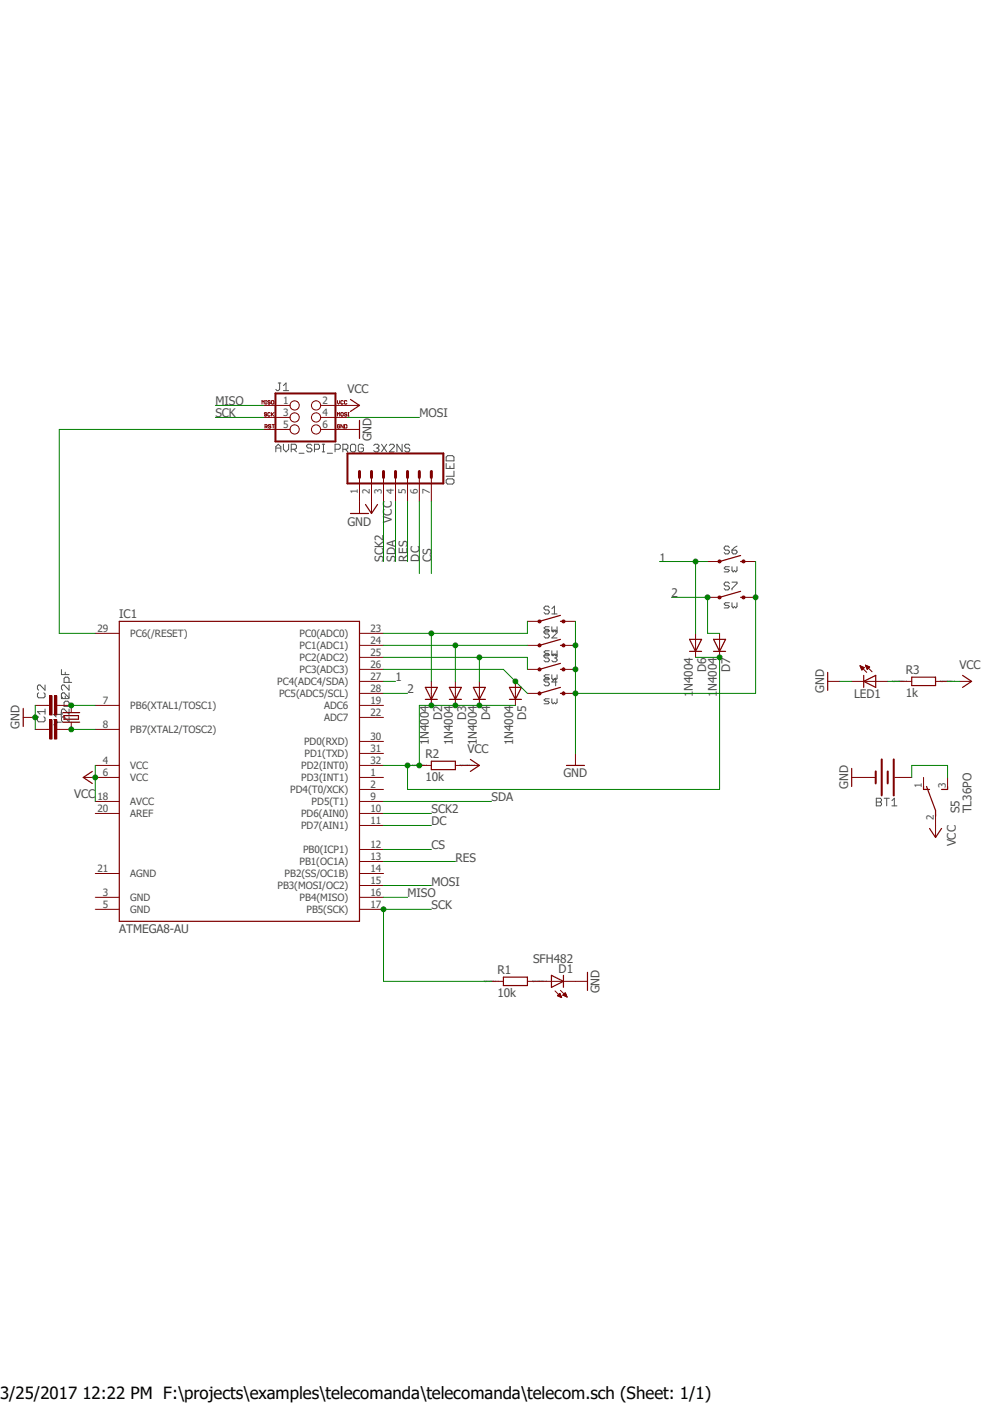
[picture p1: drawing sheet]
<svg xmlns="http://www.w3.org/2000/svg" width="210mm" height="297mm" viewBox="0 0 210 297" stroke-linecap="round" stroke-linejoin="round" font-family="sans-serif">
<defs><g id="words">
<text font-size="3.6" x="0" y="296">3/25/2017 12:22 PM F:\projects\examples\telecomanda\telecomanda\telecom.sch (Sheet: 1/1)</text>
<g font-size="2.5" fill="#505050">
<text x="73.5" y="83.2">VCC</text>
<text x="45.6" y="85.8">MISO</text>
<text x="45.6" y="88.3">SCK</text>
<text x="88.7" y="88.3">MOSI</text>
<text x="78.6" y="93.4" transform="rotate(-90 78.6 93.4)">GND</text>
<text x="73.5" y="111.2">GND</text>
<text x="82.9" y="110.5" transform="rotate(-90 82.9 110.5)">VCC</text>
<text x="81.1" y="118.8" transform="rotate(-90 81.1 118.8)">SCK2</text>
<text x="83.7" y="118.8" transform="rotate(-90 83.7 118.8)">SDA</text>
<text x="86.2" y="118.8" transform="rotate(-90 86.2 118.8)">RES</text>
<text x="88.7" y="118.8" transform="rotate(-90 88.7 118.8)">DC</text>
<text x="91.3" y="118.8" transform="rotate(-90 91.3 118.8)">CS</text>
<text x="139.5" y="118.8">1</text>
<text x="25.2" y="130.7">IC1</text>
<text x="142" y="126.4">2</text>
<text x="149.4" y="142.1" transform="rotate(-90 149.4 142.1)">D6</text>
<text x="154.4" y="142.1" transform="rotate(-90 154.4 142.1)">D7</text>
<text x="191.6" y="142.7">R3</text>
<text x="202.9" y="141.6">VCC</text>
<text x="83.7" y="144.1">1</text>
<text x="86.2" y="146.7">2</text>
<text x="146.6" y="147.5" transform="rotate(-90 146.6 147.5)">1N4004</text>
<text x="151.6" y="147.5" transform="rotate(-90 151.6 147.5)">1N4004</text>
<text x="174.3" y="146.6" transform="rotate(-90 174.3 146.6)">GND</text>
<text x="180.6" y="147.7">LED1</text>
<text x="191.6" y="147.4">1k</text>
<text x="4.1" y="154.2" transform="rotate(-90 4.1 154.2)">GND</text>
<text x="93.5" y="152.3" transform="rotate(-90 93.5 152.3)">D2</text>
<text x="98.6" y="152.3" transform="rotate(-90 98.6 152.3)">D3</text>
<text x="103.7" y="152.3" transform="rotate(-90 103.7 152.3)">D4</text>
<text x="111.3" y="152.3" transform="rotate(-90 111.3 152.3)">D5</text>
<text x="90" y="160.4">R2</text>
<text x="90.7" y="157.7" transform="rotate(-90 90.7 157.7)">1N4004</text>
<text x="95.8" y="157.7" transform="rotate(-90 95.8 157.7)">1N4004</text>
<text x="98.8" y="159.4">VCC</text>
<text x="100.9" y="157.7" transform="rotate(-90 100.9 157.7)">1N4004</text>
<text x="108.5" y="157.7" transform="rotate(-90 108.5 157.7)">1N4004</text>
<text x="90" y="165.2">10k</text>
<text x="119.2" y="164.5">GND</text>
<text x="179.4" y="166.9" transform="rotate(-90 179.4 166.9)">GND</text>
<text x="15.7" y="168.8">VCC</text>
<text x="91.3" y="172.1">SCK2</text>
<text x="103.9" y="169.5">SDA</text>
<text x="202.9" y="172.1" transform="rotate(-90 202.9 172.1)">S5</text>
<text x="205.5" y="172.1" transform="rotate(-90 205.5 172.1)">TL36PO</text>
<text x="91.3" y="174.6">DC</text>
<text x="91.3" y="179.7">CS</text>
<text x="202.2" y="179.1" transform="rotate(-90 202.2 179.1)">VCC</text>
<text x="96.3" y="182.2">RES</text>
<text x="86.2" y="189.8">MISO</text>
<text x="91.3" y="187.3">MOSI</text>
<text x="25.2" y="197.4">ATMEGA8-AU</text>
<text x="91.3" y="192.4">SCK</text>
<text x="112.7" y="203.7">SFH482</text>
<text x="105.2" y="206.1">R1</text>
<text x="118.2" y="205.8">D1</text>
<text x="105.2" y="210.9">10k</text>
<text x="126.8" y="210.1" transform="rotate(-90 126.8 210.1)">GND</text>
</g>
<g font-size="2.1" fill="#505050">
<text x="59.9" y="85.4">1</text>
<text x="59.9" y="88">3</text>
<text x="68.2" y="85.4">2</text>
<text x="68.2" y="88">4</text>
<text x="59.9" y="90.5">5</text>
<text x="68.2" y="90.5">6</text>
<text x="75.7" y="104.5" transform="rotate(-90 75.7 104.5)">1</text>
<text x="78.2" y="104.5" transform="rotate(-90 78.2 104.5)">2</text>
<text x="80.7" y="104.5" transform="rotate(-90 80.7 104.5)">3</text>
<text x="83.3" y="104.5" transform="rotate(-90 83.3 104.5)">4</text>
<text x="85.8" y="104.5" transform="rotate(-90 85.8 104.5)">5</text>
<text x="88.3" y="104.5" transform="rotate(-90 88.3 104.5)">6</text>
<text x="90.9" y="104.5" transform="rotate(-90 90.9 104.5)">7</text>
<text x="20.6" y="133.6">29</text>
<text x="27.6" y="134.7">PC6(/RESET)</text>
<text x="63.3" y="137.3">PC1(ADC1)</text>
<text x="63.3" y="134.7">PC0(ADC0)</text>
<text x="78.4" y="136.2">24</text>
<text x="78.4" y="133.6">23</text>
<text x="63.3" y="142.4">PC3(ADC3)</text>
<text x="63.3" y="139.8">PC2(ADC2)</text>
<text x="78.4" y="143.8">27</text>
<text x="78.4" y="141.3">26</text>
<text x="78.4" y="138.7">25</text>
<text x="21.8" y="148.9">7</text>
<text x="27.6" y="150">PB6(XTAL1/TOSC1)</text>
<text x="58.6" y="144.9">PC4(ADC4/SDA)</text>
<text x="59" y="147.4">PC5(ADC5/SCL)</text>
<text x="68.5" y="150">ADC6</text>
<text x="78.4" y="146.3">28</text>
<text x="78.4" y="148.9">19</text>
<text x="21.8" y="154">8</text>
<text x="27.6" y="155.1">PB7(XTAL2/TOSC2)</text>
<text x="68.5" y="152.5">ADC7</text>
<text x="78.4" y="151.4">22</text>
<text x="21.8" y="161.6">4</text>
<text x="64.3" y="157.6">PD0(RXD)</text>
<text x="64.4" y="160.1">PD1(TXD)</text>
<text x="78.4" y="161.6">32</text>
<text x="78.4" y="159">31</text>
<text x="78.4" y="156.5">30</text>
<text x="21.8" y="164.1">6</text>
<text x="27.6" y="162.7">VCC</text>
<text x="27.6" y="165.2">VCC</text>
<text x="61.4" y="167.8">PD4(T0/XCK)</text>
<text x="63.7" y="165.2">PD3(INT1)</text>
<text x="63.7" y="162.7">PD2(INT0)</text>
<text x="78.4" y="166.6">2</text>
<text x="78.4" y="164.1">1</text>
<text x="195" y="166.6" transform="rotate(-90 195 166.6)">1</text>
<text x="200.1" y="166.6" transform="rotate(-90 200.1 166.6)">3</text>
<text x="20.6" y="171.7">20</text>
<text x="20.6" y="169.2">18</text>
<text x="27.6" y="172.8">AREF</text>
<text x="27.6" y="170.3">AVCC</text>
<text x="63.7" y="172.8">PD6(AIN0)</text>
<text x="65.9" y="170.3">PD5(T1)</text>
<text x="78.4" y="171.7">10</text>
<text x="78.4" y="169.2">9</text>
<text x="197.5" y="173.6" transform="rotate(-90 197.5 173.6)">2</text>
<text x="63.7" y="175.4">PD7(AIN1)</text>
<text x="78.4" y="179.3">12</text>
<text x="78.4" y="174.2">11</text>
<text x="20.6" y="184.4">21</text>
<text x="27.6" y="185.5">AGND</text>
<text x="60.2" y="185.5">PB2(SS/OC1B)</text>
<text x="63.3" y="183">PB1(OC1A)</text>
<text x="64.1" y="180.5">PB0(ICP1)</text>
<text x="78.4" y="184.4">14</text>
<text x="78.4" y="181.9">13</text>
<text x="21.8" y="189.5">3</text>
<text x="27.6" y="190.6">GND</text>
<text x="58.7" y="188.1">PB3(MOSI/OC2)</text>
<text x="63.4" y="190.6">PB4(MISO)</text>
<text x="78.4" y="189.5">16</text>
<text x="78.4" y="186.9">15</text>
<text x="21.8" y="192">5</text>
<text x="27.6" y="193.1">GND</text>
<text x="64.8" y="193.1">PB5(SCK)</text>
<text x="78.4" y="192">17</text>
</g>
<g font-size=".6" fill="#505050">
<text x="188.7" y="144.4">SpiceOrder 1</text>
<text x="198.8" y="144.4">SpiceOrder 2</text>
<text x="87.2" y="162.1">SpiceOrder 1</text>
<text x="97.3" y="162.1">SpiceOrder 2</text>
<text x="102.4" y="207.8">SpiceOrder 1</text>
<text x="112.5" y="207.8">SpiceOrder 2</text>
</g>
</g></defs>
<path d="M1.8 80.3l206.4 131.3M208.2 80.3l-206.4 131.3" fill="none" stroke="#fff" stroke-width=".21"/>
<g fill="none" stroke="#505050" stroke-width=".21">
<path d="M58.3 95.6v-1.1l.5-.5 .6 .5v1.1M58.3 94.8h1.1M58.8 81h.6M59.1 81v1.4l-.3 .2h-.2l-.3-.2M59.9 94v1l.6 .6 .5-.6v-1M59.9 82.6h1.1M59.9 81.6l.6-.6v1.6M61.6 95h.8l.3-.2v-.6l-.3-.2h-.8v1.6M62.1 95l.6 .6M63.2 95.9h1.1M66 94.2l-.3-.2h-.5l-.3 .2v.3l.3 .3h.5l.3 .2v.3l-.3 .3h-.5l-.3-.3M66.5 95h.8l.3-.2v-.6l-.3-.2h-.8v1.6"/>
<path d="M68.2 94h.5M68.2 95.6h.5M68.4 94v1.6M69.2 95.9h1.1M70.9 95h.8l.3-.2v-.6l-.3-.2h-.8v1.6M72.5 95h.8l.3-.2v-.6l-.3-.2h-.8v1.6M73 95l.6 .6M74.1 94.2l.3-.2h.5l.3 .2v1.1l-.3 .3h-.5l-.3-.3zM76.9 94.2l-.3-.2h-.6l-.2 .2v1.1l.2 .3h.6l.3-.3v-.5h-.6M77.4 95.9h1.1M79 94.2l.3-.2h.5l.3 .2v.3l-.3 .3M79.6 94.8h.2"/>
<path d="M79.8 94.8l.3 .2v.3l-.3 .3h-.5l-.3-.3M80.7 94l1.1 1.6M81.8 94l-1.1 1.6M82.3 94.2l.3-.2h.5l.3 .2v.3l-1.1 1.1h1.1M85 94v1.6l-1.1-1.6v1.6M86.7 94.2l-.3-.2h-.5l-.3 .2v.3l.3 .3h.5l.3 .2v.3l-.3 .3h-.5l-.3-.3M94.4 98v1.1h1.6v-1.1M94.7 96.4h1l.3 .3v.8h-1.6v-.8zM95.2 98.6v.5M96 99.7v1.1h-1.6M94.4 101.6l.3-.3h1l.3 .3v.5l-.3 .3h-1l-.3-.3zM154.3 119.9h-.9l-.2 .3 .2 .2h.6l.3 .3-.3 .3h-.8"/>
<path d="M154.3 115.8l-.3-.3h-.6l-.2 .3v.3l.2 .3h.6l.3 .2v.3l-.3 .3h-.6l-.2-.3M154.8 116.4h.8l.3 .2v.3l-.3 .3h-.5l-.3-.3zM154.8 119.9v.8l.3 .3 .2-.3 .3 .3 .3-.3v-.8M155.9 115.5l-.6 .3-.5 .6M116.2 132.6h-.8l-.3 .2 .3 .3h.5l.3 .3-.3 .3h-.8M116.2 137.7h-.8l-.3 .2 .3 .3h.5l.3 .3-.3 .2h-.8M116.2 128.5l-.3-.3h-.5l-.3 .3v.3l.3 .2h.5l.3 .3v.3l-.3 .3h-.5l-.3-.3M116.2 133.6l-.3-.3h-.5l-.3 .3v.3l.3 .2h.5l.3 .3v.3l-.3 .3h-.5l-.3-.3M116.2 138.6l-.3-.2h-.5l-.3 .2v.3l.3 .3h.5l.3 .3v.2l-.3 .3h-.5l-.3-.3M116.7 138.6l.3-.2h.5l.3 .2v.3l-.3 .3M116.7 132.6v.8l.3 .3 .3-.3 .2 .3 .3-.3v-.8M116.7 137.7v.8l.3 .2 .3-.2 .2 .2 .3-.2v-.8"/>
<path d="M116.7 133.6l.3-.3h.5l.3 .3v.3l-1.1 1.1h1.1M116.7 129.9h1.1M116.7 128.8l.6-.6v1.7M117.3 139.2h.2M117.5 139.2l.3 .3v.2l-.3 .3h-.5l-.3-.3M154.3 127.5h-.9l-.2 .3 .2 .3h.6l.3 .2-.3 .3h-.8M154.3 123.4l-.3-.3h-.6l-.2 .3v.3l.2 .3h.6l.3 .2v.3l-.3 .3h-.6l-.2-.3M154.8 123.1h1.1v.3l-1.1 1.1v.3M154.8 127.5v.8l.3 .3 .2-.3 .3 .3 .3-.3v-.8M8.2 146.6l-.3 .2v.6l.3 .2h1.1l.2-.2v-.6l-.2-.2M8.2 151.6l-.3 .3v.5l.3 .3h1.1l.2-.3v-.5l-.2-.3M9.5 144.9v1.1l-1-1.1h-.3l-.3 .3v.5l.3 .3"/>
<path d="M9.5 150v1.1M9.5 150.5h-1.6l.6 .6M11.3 152.2h.3l.5 .6M12.1 152.8l-.5 .5h-.3M12.1 152.8h.9M13 151.1h-1.7l.6 .6M13 150.6v1.1M13 141.6v1.1h1.6M13 146.7v1.1h1.6M13 147.4l.3 .2M13.8 142.2v.5M13.8 147.2v.6"/>
<path d="M14.6 144.4v-.8l-.2-.3h-.6l-.3 .3v.8h1.7M14.6 144.9v1.1l-1.1-1.1h-.2l-.3 .3v.5l.3 .3M14.6 146.6v1l-1.1-1h-.2l-.3 .2M14.6 149.4v-.8l-.2-.3h-.6l-.3 .3v.8h1.7M14.6 150v1.1l-1.1-1.1h-.2l-.3 .2v.6l.3 .3M14.6 151.6v1.1l-1.1-1.1h-.2l-.3 .3v.5l.3 .3M116.2 147.8h-.8l-.3 .3 .3 .2h.5l.3 .3-.3 .3h-.8M116.2 142.7h-.8l-.3 .3 .3 .3h.5l.3 .3-.3 .2h-.8M116.2 143.7l-.3-.2h-.5l-.3 .2v.3l.3 .3h.5l.3 .3v.2l-.3 .3h-.5l-.3-.3M116.7 142.7v.9l.3 .2 .3-.2 .2 .2 .3-.2v-.9M116.7 147.8v.8l.3 .3 .3-.3 .2 .3 .3-.3v-.8M117.8 144.3h-1.1l.8-.8v1.6"/>
<path d="M185.3 168.9h.9l.2 .2v.3l-.2 .3 .2 .2v.3l-.2 .3h-.9zM185.3 169.7h.9M187 168.9h1.1M187.5 168.9v1.6M188.6 170.5h1.1M188.6 169.4l.5-.5v1.6"/>
</g>
<path d="M25.2 131.4h50.8v63.5h-50.8zM13.3 150.7h3.5M13.3 152.8h3.5M13.5 151.4h3.1v.7h-3.1zM180.1 162.6v3.8" fill="none" stroke="#800000" stroke-width=".25"/>
<g fill="none" stroke="#800000" stroke-width=".21">
<path d="M55.4 85.5v-.7l.3 .2 .2-.2v.7M55.7 85.8h5.6M55.7 88.3h5.6M55.7 90.8h5.6M56 90.3l.5-.1-.1-.4h-.4v.8M56.2 85.5h.2M56.2 84.8h.2M56.3 90.3l.2 .3M56.3 84.8v.7M56.4 87.4l-.1-.1-.4 .1 .5 .4-.1 .2-.4-.1M57.1 87.4l-.1-.1-.4 .1 .2 .6 .3-.1M57.1 84.9l-.1-.1-.4 .1 .5 .3-.1 .3-.4-.2"/>
<path d="M57.3 90l-.4-.2-.1 .2 .3 .2 .2 .2-.2 .2-.3-.2M57.4 84.9l.1-.1 .4 .1-.1 .6-.4-.2zM57.4 87.3v.7M57.5 89.8h.5M57.5 87.6l.4 .4M57.8 89.8v.8M57.9 87.3l-.5 .5M67.8 85.8h5.7M67.8 88.3h5.7M67.8 90.8h5.7M71.4 84.8v.4l.2 .3 .2-.3v-.4M71.4 88v-.7l.2 .2 .2-.2v.7"/>
<path d="M71.8 90l-.1-.2-.3 .2v.4l.3 .2 .1-.4h-.2M72.2 87.3l.4 .1-.1 .6-.4-.1zM72.6 84.9l-.1-.1-.4 .1 .1 .6 .4-.2M72.6 89.8v.8l-.5-.8v.8M72.9 89.8l.5 .2-.2 .6h-.3zM73.4 87.4l-.2-.1-.3 .1 .5 .4-.2 .2-.3-.1M73.4 84.9l-.2-.1-.3 .1 .1 .6 .4-.2M73.6 87.3h.2M73.6 88h.2M73.7 87.3v.7M20.2 134h5M76 139.1h5.1"/>
<path d="M76 136.5h5.1M76 134h5.1M10 154.3h.5M12 154.3h.5M15.1 149.2v1.5M15.1 152.8v1.5M20.2 154.3h5M20.2 149.2h5M76 149.2h5.1M76 159.4h5.1M76 156.8h5.1M76 146.7h5.1"/>
<path d="M76 144.1h5.1M76 141.6h5.1M76 151.8h5.1M20.2 161.9h5M20.2 172.1h5M20.2 169.5h5M20.2 164.5h5M76 161.9h5.1M76 172.1h5.1M76 169.5h5.1M76 179.7h5.1M76 174.6h5.1"/>
<path d="M76 167h5.1M76 164.5h5.1M180.1 164.5h2.6M20.2 192.4h5M20.2 189.8h5M20.2 184.8h5M76 192.4h5.1M76 189.8h5.1M76 184.8h5.1M76 187.3h5.1M76 182.2h5.1"/>
<circle cx="62.3" cy="85.8" r=".98"/>
<circle cx="62.3" cy="90.8" r=".98"/>
<circle cx="62.3" cy="88.3" r=".98"/>
<circle cx="66.8" cy="88.3" r=".98"/>
<circle cx="66.8" cy="85.8" r=".98"/>
<circle cx="66.8" cy="90.8" r=".98"/>
</g>
<path d="M58.3 83.2h12.7v10.2h-12.7z" fill="none" stroke="#800000" stroke-width=".42"/>
<path d="M11.5 152.3h.5v4h-.5z" fill-rule="evenodd" fill="#800000"/>
<path d="M11.5 152.3h.5v4h-.5z" fill="none" stroke="#800000" stroke-width=".21"/>
<path d="M10.5 152.3h.5v4h-.5z" fill-rule="evenodd" fill="#800000"/>
<path d="M7.5 154.3h2.5M10 149.2h.5M10.5 152.3h.5v4h-.5zM12 149.2h.5M12.5 154.3h2.6" fill="none" stroke="#800000" stroke-width=".21"/>
<path d="M11.5 147.2h.5v4.1h-.5z" fill-rule="evenodd" fill="#800000"/>
<path d="M11.5 147.2h.5v4.1h-.5z" fill="none" stroke="#800000" stroke-width=".21"/>
<path d="M10.5 147.2h.5v4.1h-.5z" fill-rule="evenodd" fill="#800000"/>
<g fill="none" stroke="#800000" stroke-width=".21">
<path d="M73.5 85.8h2.5M73.5 90.8h2.5M76 101v7.6M78.6 101v7.6M81.1 101v5.1M83.7 101v5.1M86.2 101v5.1M88.7 101v5.1M91.2 101v5.1M4.9 151.8h2.6M7.5 149.2h2.5M10.5 147.2h.5v4.1h-.5z"/>
<path d="M12.5 149.2h2.6M17.6 164.5h2.6M103.9 207.6h2.6M111.5 207.6h12.7M117.4 209.6l1.4 1.4M117.9 210.7l.5-.6 .4 .9zM117.9 210.6h.7M118 210.7h.7M118 210.5h.6M118.1 210.4h.4M118.2 210.4h.3M118.2 210.8h.5"/>
<path d="M118.3 210.3h.1M118.4 210.2h.1M118.4 210.9h.3M118.5 209.5l1.4 1.4M118.7 211h.1M119 210.5h.8M119 210.5l.9 .4M119 210.5l.5-.5 .4 .9M119.1 210.4h.6M119.2 210.4h.5M119.3 210.6h.5M119.3 210.3h.4"/>
<path d="M119.4 210.2h.2M119.5 210.7h.3M119.5 210.1h.1M119.7 210.8h.2M119.9 210.9h.1"/>
</g>
<path d="M74.1 84.5l1.9 1.3-1.9 1.2M76 88.9v3.9M74.1 108.6h3.8M77.3 106.7l1.3 1.9 1.2-1.9M118.5 131.4h.7M118.5 130.2l-4.4 1.2M4.9 149.9v3.8M19.5 163.2l-1.9 1.3 1.9 1.2M106.5 206.7h5v1.8h-5zM116.6 206.3l2.6 1.3-2.6 1.3zM119.2 206.3v2.6M124.2 205.7v3.8" fill="none" stroke="#800000" stroke-width=".25"/>
<path d="M73.5 95.9h20.3v6.4h-20.3z" fill="none" stroke="#800000" stroke-width=".42"/>
<path d="M76 99.7v1.3M78.6 99.7v1.3M81.1 99.7v1.3M83.7 99.7v1.3M86.2 99.7v1.3M88.7 99.7v1.3M91.2 99.7v1.3" fill="none" stroke="#800000" stroke-width=".64"/>
<path d="M113.9 131.2h.4v.5h-.4l-.2-.3z" fill-rule="evenodd" fill="#800000"/>
<path d="M113.9 131.2h.4v.5h-.4l-.2-.3z" fill="none" stroke="#800000" stroke-width=".21"/>
<path d="M119 131.2h.4v.5h-.4l-.2-.3z" fill-rule="evenodd" fill="#800000"/>
<path d="M111.5 131.4h2.6M119 131.2h.4v.5h-.4l-.2-.3zM119.2 131.4h2.5" fill="none" stroke="#800000" stroke-width=".21"/>
<path d="M118.5 136.5h.7M118.5 135.3l-4.4 1.2" fill="none" stroke="#800000" stroke-width=".25"/>
<path d="M113.9 136.3l.2-.1 .2 .1v.5h-.4l-.2-.3z" fill-rule="evenodd" fill="#800000"/>
<path d="M113.9 136.3l.2-.1 .2 .1v.5h-.4l-.2-.3z" fill="none" stroke="#800000" stroke-width=".21"/>
<path d="M119 136.3l.2-.1 .2 .1v.5h-.4l-.2-.3z" fill-rule="evenodd" fill="#800000"/>
<path d="M111.5 136.5h2.6M119 136.3l.2-.1 .2 .1v.5h-.4l-.2-.3zM119.2 136.5h2.5" fill="none" stroke="#800000" stroke-width=".21"/>
<path d="M118.5 141.6h.7M118.5 140.3l-4.4 1.3" fill="none" stroke="#800000" stroke-width=".25"/>
<path d="M113.9 141.4l.2-.1 .2 .1v.5h-.4l-.2-.3z" fill-rule="evenodd" fill="#800000"/>
<path d="M113.9 141.4l.2-.1 .2 .1v.5h-.4l-.2-.3z" fill="none" stroke="#800000" stroke-width=".21"/>
<path d="M119 141.4l.2-.1 .2 .1v.5h-.4l-.2-.3z" fill-rule="evenodd" fill="#800000"/>
<path d="M111.5 141.6h2.6M119 141.4l.2-.1 .2 .1v.5h-.4l-.2-.3zM119.2 141.6h2.5" fill="none" stroke="#800000" stroke-width=".21"/>
<path d="M118.5 146.7h.7M118.5 145.4l-4.4 1.3" fill="none" stroke="#800000" stroke-width=".25"/>
<path d="M113.9 146.5l.2-.2 .2 .2v.4h-.4l-.2-.2z" fill-rule="evenodd" fill="#800000"/>
<path d="M113.9 146.5l.2-.2 .2 .2v.4h-.4l-.2-.2z" fill="none" stroke="#800000" stroke-width=".21"/>
<path d="M119 146.5l.2-.2 .2 .2v.4h-.4l-.2-.2z" fill-rule="evenodd" fill="#800000"/>
<g fill="none" stroke="#800000" stroke-width=".21">
<path d="M91.2 144.1v5.1M96.3 144.1v5.1M101.4 144.1v5.1M109 144.1v5.1M111.5 146.7h2.6M119 146.5l.2-.2 .2 .2v.4h-.4l-.2-.2zM119.2 146.7h2.5M121.7 159.4v2.5M175 144.1h2.6M180.1 144.1h7.6M181.9 140.8l1.4 1.4M181.9 140.9h.1"/>
<path d="M181.9 140.8l.9 .4-.5 .5zM181.9 141h.3M182 141.1h.4M182 141.2h.6M182.1 141.3h.7M182.1 141.4h.5M182.1 141.4h.6M182.2 141.5h.3M182.2 141.6h.2M182.2 141.7h.1M183 140.7l1.4 1.4M183 140.7l.9 .4-.5 .5"/>
<path d="M183 140.7l.4 .9M183 140.8h.2M183.1 140.9h.3M183.1 141h.5M183.2 141.1h.7M183.2 141.2h.7M183.3 141.3h.5M183.3 141.4h.4M183.3 141.4h.3M183.4 141.5h.1M183.4 141.6h.1M190.3 144.1h2.5"/>
<path d="M197.9 144.1h2.5M202.9 144.1h2.6M88.7 161.9h2.5M96.3 161.9h5.1M182.7 164.5h2.5M189.3 164.5h3.5M195.3 164.5v2.5M197.9 172.1v5.1M200.4 164.5v2.5"/>
</g>
<g fill="none" stroke="#800000" stroke-width=".25">
<path d="M156.6 118.8h.7M156.6 117.5l-4.4 1.3M90 145.4h2.5l-1.3 2.6zM90 148h2.5M95 148h2.6M95 145.4h2.6l-1.3 2.6zM100.1 148h2.6M100.1 145.4h2.6l-1.3 2.6zM107.7 148h2.6M107.7 145.4h2.6l-1.3 2.6zM175 142.2v3.8M182.7 144.1l2.5-1.2v2.5z"/>
<path d="M182.7 142.9v2.5M192.8 143.3h5.1v1.7h-5.1zM203.6 142.9l1.9 1.2-1.9 1.3M91.2 161h5.1v1.8h-5.1zM99.5 160.7l1.9 1.2-1.9 1.3M119.8 161.9h3.8M195.3 166.4v.6h1.3M196 166.4l1.9 5v1.3M196.6 175.3l1.3 1.9 1.2-1.9M200.4 166.4v.6h-1.3"/>
</g>
<path d="M185.2 163.2v2.5M186.5 160.7v7.6M187.7 163.2v2.5M189 160.7v7.6" fill="none" stroke="#800000" stroke-width=".42"/>
<path d="M151.9 118.5h.5l.1 .3-.1 .2h-.5z" fill-rule="evenodd" fill="#800000"/>
<path d="M151.9 118.5h.5l.1 .3-.1 .2h-.5z" fill="none" stroke="#800000" stroke-width=".21"/>
<path d="M157 118.5h.5l.1 .3-.1 .2h-.5z" fill-rule="evenodd" fill="#800000"/>
<path d="M149.6 118.8h2.6M157 118.5h.5l.1 .3-.1 .2h-.5zM157.3 118.8h2.5" fill="none" stroke="#800000" stroke-width=".21"/>
<path d="M156.6 126.4h.7M156.6 125.1l-4.4 1.3" fill="none" stroke="#800000" stroke-width=".25"/>
<path d="M151.9 126.2h.5l.1 .2-.1 .2h-.5z" fill-rule="evenodd" fill="#800000"/>
<path d="M151.9 126.2h.5l.1 .2-.1 .2h-.5z" fill="none" stroke="#800000" stroke-width=".21"/>
<path d="M157 126.2h.5l.1 .2-.1 .2h-.5z" fill-rule="evenodd" fill="#800000"/>
<path d="M147.1 134v5.1M149.6 126.4h2.6M152.2 134v5.1M157 126.2h.5l.1 .2-.1 .2h-.5zM157.3 126.4h2.5" fill="none" stroke="#800000" stroke-width=".21"/>
<path d="M145.8 135.3h2.6l-1.3 2.5zM145.8 137.8h2.6M150.9 137.8h2.6M150.9 135.3h2.6l-1.3 2.5z" fill="none" stroke="#800000" stroke-width=".25"/>
<path d="M15.1 154.3h5.1" fill="none" stroke="#008000" stroke-width=".21"/>
<circle cx="15.1" cy="154.3" r=".51" fill="#008000"/>
<g fill="none" stroke="#008000" stroke-width=".21">
<path d="M15.1 149.2h5.1"/>
<circle cx="15.1" cy="154.3" r=".51"/>
</g>
<circle cx="15.1" cy="149.2" r=".51" fill="#008000"/>
<g fill="none" stroke="#008000" stroke-width=".21">
<path d="M7.5 149.2v5.1"/>
<circle cx="15.1" cy="149.2" r=".51"/>
</g>
<circle cx="7.4" cy="151.8" r=".51" fill="#008000"/>
<g fill="none" stroke="#008000" stroke-width=".21">
<path d="M121.7 131.4v10.2"/>
<circle cx="7.4" cy="151.8" r=".51"/>
</g>
<circle cx="121.7" cy="136.5" r=".51" fill="#008000"/>
<g fill="none" stroke="#008000" stroke-width=".21">
<path d="M121.7 141.6v5.1"/>
<circle cx="121.7" cy="136.5" r=".51"/>
</g>
<circle cx="121.7" cy="141.6" r=".51" fill="#008000"/>
<g fill="none" stroke="#008000" stroke-width=".21">
<path d="M121.7 146.7v12.7"/>
<circle cx="121.7" cy="141.6" r=".51"/>
</g>
<circle cx="121.7" cy="146.7" r=".51" fill="#008000"/>
<g fill="none" stroke="#008000" stroke-width=".21">
<path d="M159.8 118.8v27.9h-38.1"/>
<circle cx="121.7" cy="146.7" r=".51"/>
</g>
<circle cx="159.8" cy="126.4" r=".51" fill="#008000"/>
<g fill="none" stroke="#008000" stroke-width=".21">
<path d="M177.6 144.1h2.5"/>
<circle cx="159.8" cy="126.4" r=".51"/>
</g>
<circle cx="20.1" cy="164.5" r=".51" fill="#008000"/>
<g fill="none" stroke="#008000" stroke-width=".21">
<path d="M45.6 85.8h10.1M45.6 88.3h10.1M200.4 144.1h2.5M20.2 161.9v7.6M81.1 189.8h5.1M91.2 192.4h-10.1v15.2h22.8"/>
<circle cx="20.1" cy="164.5" r=".51"/>
</g>
<circle cx="81.1" cy="192.4" r=".51" fill="#008000"/>
<g fill="none" stroke="#008000" stroke-width=".21">
<path d="M55.7 90.8h-43.2v43.2h7.7M73.5 88.3h15.2M81.1 106.1v12.7M83.7 106.1v12.7M86.2 106.1v12.7M88.7 106.1v15.2M91.2 106.1v15.2M91.2 134v10.1M111.5 131.4v2.6h-30.4M81.1 172.1h10.1M81.1 169.5h22.8M81.1 174.6h10.1"/>
<path d="M81.1 179.7h10.1M81.1 187.3h10.1M81.1 182.2h15.2"/>
<circle cx="81.1" cy="192.4" r=".51"/>
</g>
<circle cx="91.2" cy="134" r=".51" fill="#008000"/>
<g fill="none" stroke="#008000" stroke-width=".21">
<path d="M81.1 136.5h30.4M96.3 136.5v7.6"/>
<circle cx="91.2" cy="134" r=".51"/>
</g>
<circle cx="96.3" cy="136.5" r=".51" fill="#008000"/>
<g fill="none" stroke="#008000" stroke-width=".21">
<path d="M81.1 139.1h30.4v2.5M101.4 139.1v5"/>
<circle cx="96.3" cy="136.5" r=".51"/>
</g>
<circle cx="101.4" cy="139.1" r=".51" fill="#008000"/>
<g fill="none" stroke="#008000" stroke-width=".21">
<path d="M81.1 141.6h25.4l5 5.1"/>
<circle cx="101.4" cy="139.1" r=".51"/>
</g>
<circle cx="109" cy="144.1" r=".51" fill="#008000"/>
<g fill="none" stroke="#008000" stroke-width=".21">
<path d="M91.2 149.2h10.2M81.1 161.9h7.6"/>
<circle cx="109" cy="144.1" r=".51"/>
</g>
<circle cx="96.3" cy="149.2" r=".51" fill="#008000"/>
<g fill="none" stroke="#008000" stroke-width=".21">
<path d="M101.4 149.2h7.6"/>
<circle cx="96.3" cy="149.2" r=".51"/>
</g>
<circle cx="101.4" cy="149.2" r=".51" fill="#008000"/>
<g fill="none" stroke="#008000" stroke-width=".21">
<path d="M91.2 149.2h-2.5v12.7"/>
<circle cx="101.4" cy="149.2" r=".51"/>
</g>
<circle cx="91.2" cy="149.2" r=".51" fill="#008000"/>
<circle cx="91.2" cy="149.2" r=".51" fill="none" stroke="#008000" stroke-width=".21"/>
<circle cx="88.7" cy="161.9" r=".51" fill="#008000"/>
<g fill="none" stroke="#008000" stroke-width=".21">
<path d="M147.1 139.1h5.1v27.9h-66v-5.1"/>
<circle cx="88.7" cy="161.9" r=".51"/>
</g>
<circle cx="86.2" cy="161.9" r=".51" fill="#008000"/>
<circle cx="86.2" cy="161.9" r=".51" fill="none" stroke="#008000" stroke-width=".21"/>
<circle cx="152.2" cy="139.1" r=".51" fill="#008000"/>
<g fill="none" stroke="#008000" stroke-width=".21">
<path d="M139.5 118.8h10.1M147.1 118.8v15.2M81.1 144.1h2.6M187.7 144.1h2.6M192.8 164.5v-2.6h7.6v2.6"/>
<circle cx="152.2" cy="139.1" r=".51"/>
</g>
<circle cx="147.1" cy="118.8" r=".51" fill="#008000"/>
<g fill="none" stroke="#008000" stroke-width=".21">
<path d="M142 126.4h7.6v7.6h2.6M81.1 146.7h5.1"/>
<circle cx="147.1" cy="118.8" r=".51"/>
</g>
<circle cx="149.6" cy="126.4" r=".51" fill="#008000"/>
<circle cx="149.6" cy="126.4" r=".51" fill="none" stroke="#008000" stroke-width=".21"/>
<use href="#words"/>
</svg>
